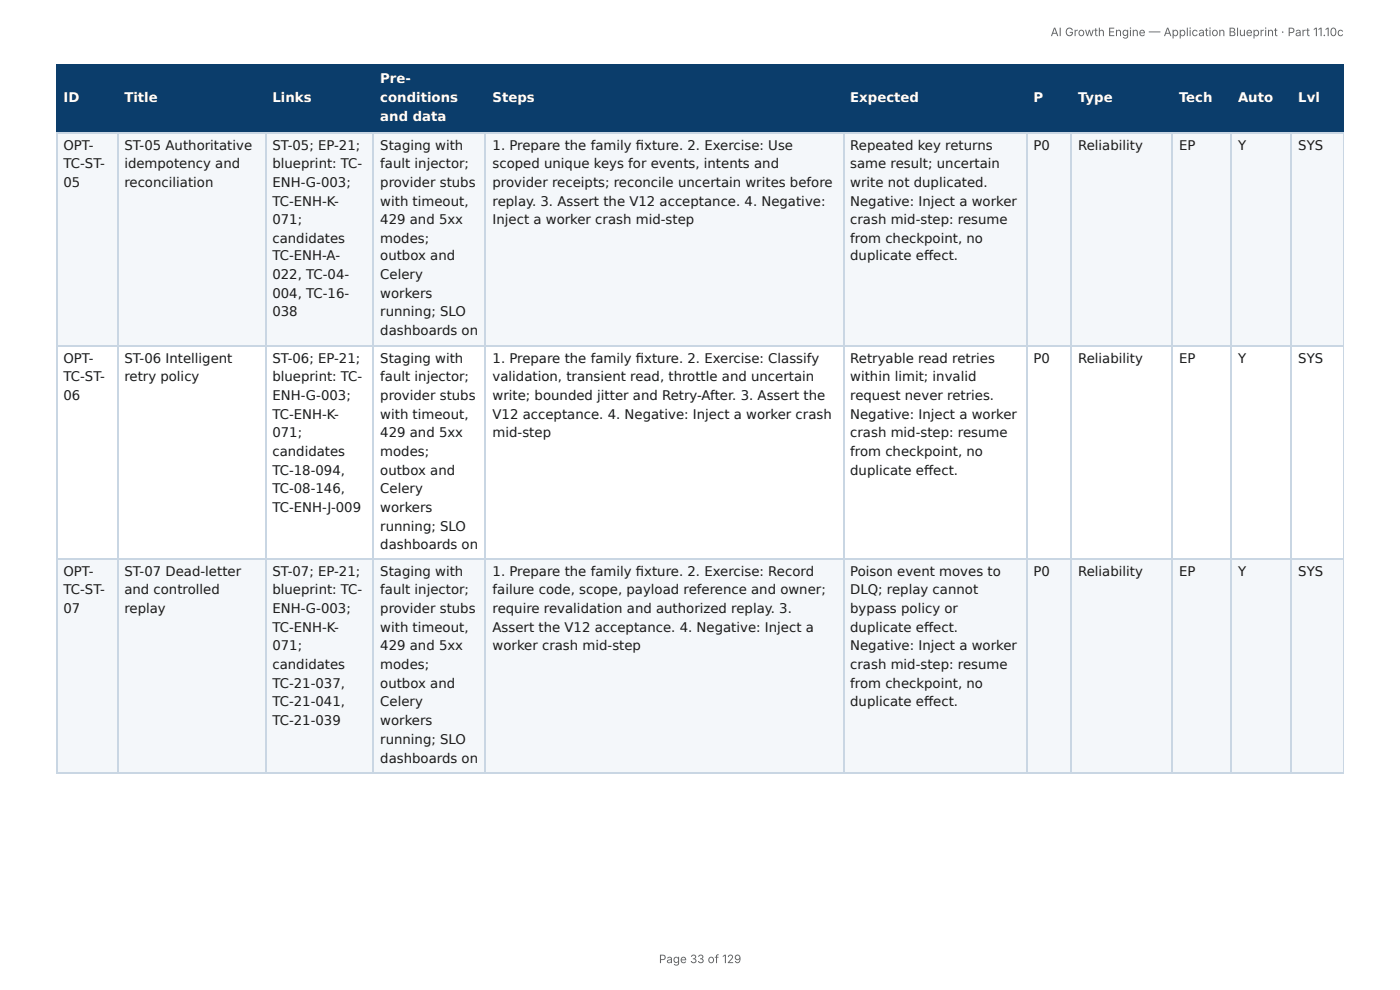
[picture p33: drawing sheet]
<svg xmlns="http://www.w3.org/2000/svg" width="297mm" height="210mm" viewBox="0 0 297 210" stroke-linecap="round" stroke-linejoin="round" font-family="sans-serif">
<defs><g id="words">
<g font-size="2.8" fill="#fff">
<text x="80.8" y="17.7">Pre-</text>
<text x="13.5" y="21.7">ID</text>
<text x="26.4" y="21.7">Title</text>
<text x="57.9" y="21.7">Links</text>
<text x="80.8" y="21.7">conditions</text>
<text x="104.6" y="21.7">Steps</text>
<text x="180.6" y="21.7">Expected</text>
<text x="219.5" y="21.7">P</text>
<text x="229" y="21.7">Type</text>
<text x="250.4" y="21.7">Tech</text>
<text x="262.9" y="21.7">Auto</text>
<text x="275.7" y="21.7">Lvl</text>
<text x="80.8" y="25.7">and data</text>
</g>
<g font-size="2.8" fill="#1a1a1a">
<text x="13.5" y="31.8">OPT-</text>
<text x="13.5" y="35.7">TC-ST-</text>
<text x="26.4" y="31.8">ST-05 Authoritative</text>
<text x="26.4" y="35.7">idempotency and</text>
<text x="57.9" y="31.8">ST-05; EP-21;</text>
<text x="57.9" y="35.7">blueprint: TC-</text>
<text x="80.8" y="31.8">Staging with</text>
<text x="80.8" y="35.7">fault injector;</text>
<text x="104.6" y="31.8">1. Prepare the family fi xture. 2. Exercise: Use</text>
<text x="104.6" y="35.7">scoped unique keys for events, intents and</text>
<text x="180.6" y="31.8">Repeated key returns</text>
<text x="180.6" y="35.7">same result; uncertain</text>
<text x="219.5" y="31.8">P0</text>
<text x="229" y="31.8">Reliability</text>
<text x="250.4" y="31.8">EP</text>
<text x="262.9" y="31.8">Y</text>
<text x="275.7" y="31.8">SYS</text>
<text x="13.5" y="39.7">05</text>
<text x="26.4" y="39.7">reconciliation</text>
<text x="57.9" y="39.7">ENH-G-003;</text>
<text x="80.8" y="39.7">provider stubs</text>
<text x="104.6" y="39.7">provider receipts; reconcile uncertain writes before</text>
<text x="180.6" y="39.7">write not duplicated.</text>
<text x="57.9" y="43.7">TC-ENH-K-</text>
<text x="57.9" y="47.6">071;</text>
<text x="80.8" y="43.7">with timeout,</text>
<text x="80.8" y="47.6">429 and 5xx</text>
<text x="104.6" y="43.7">replay. 3. Assert the V12 acceptance. 4. Negative:</text>
<text x="104.6" y="47.6">Inject a worker crash mid-step</text>
<text x="180.6" y="43.7">Negative: Inject a worker</text>
<text x="180.6" y="47.6">crash mid-step: resume</text>
<text x="57.9" y="51.6">candidates</text>
<text x="80.8" y="51.6">modes;</text>
<text x="180.6" y="51.6">from checkpoint, no</text>
<text x="57.9" y="55.3">TC-ENH-A-</text>
<text x="57.9" y="59.3">022, TC-04-</text>
<text x="80.8" y="55.3">outbox and</text>
<text x="80.8" y="59.3">Celery</text>
<text x="180.6" y="55.3">duplicate eff ect.</text>
<text x="57.9" y="63.2">004, TC-16-</text>
<text x="80.8" y="63.2">workers</text>
<text x="57.9" y="67.2">038</text>
<text x="80.8" y="67.2">running; SLO</text>
<text x="80.8" y="71.2">dashboards on</text>
<text x="13.5" y="77">OPT-</text>
<text x="26.4" y="77">ST-06 Intelligent</text>
<text x="57.9" y="77">ST-06; EP-21;</text>
<text x="80.8" y="77">Staging with</text>
<text x="104.6" y="77">1. Prepare the family fi xture. 2. Exercise: Classify</text>
<text x="180.6" y="77">Retryable read retries</text>
<text x="219.5" y="77">P0</text>
<text x="229" y="77">Reliability</text>
<text x="250.4" y="77">EP</text>
<text x="262.9" y="77">Y</text>
<text x="275.7" y="77">SYS</text>
<text x="13.5" y="81">TC-ST-</text>
<text x="26.4" y="81">retry policy</text>
<text x="57.9" y="81">blueprint: TC-</text>
<text x="80.8" y="81">fault injector;</text>
<text x="104.6" y="81">validation, transient read, throttle and uncertain</text>
<text x="180.6" y="81">within limit; invalid</text>
<text x="13.5" y="84.9">06</text>
<text x="57.9" y="84.9">ENH-G-003;</text>
<text x="57.9" y="88.9">TC-ENH-K-</text>
<text x="80.8" y="84.9">provider stubs</text>
<text x="80.8" y="88.9">with timeout,</text>
<text x="104.6" y="84.9">write; bounded jitter and Retry-After. 3. Assert the</text>
<text x="104.6" y="88.9">V12 acceptance. 4. Negative: Inject a worker crash</text>
<text x="180.6" y="84.9">request never retries.</text>
<text x="180.6" y="88.9">Negative: Inject a worker</text>
<text x="57.9" y="92.9">071;</text>
<text x="80.8" y="92.9">429 and 5xx</text>
<text x="104.6" y="92.9">mid-step</text>
<text x="180.6" y="92.9">crash mid-step: resume</text>
<text x="57.9" y="96.8">candidates</text>
<text x="57.9" y="100.8">TC-18-094,</text>
<text x="80.8" y="96.8">modes;</text>
<text x="80.8" y="100.8">outbox and</text>
<text x="180.6" y="96.8">from checkpoint, no</text>
<text x="180.6" y="100.8">duplicate eff ect.</text>
<text x="57.9" y="104.8">TC-08-146,</text>
<text x="80.8" y="104.8">Celery</text>
<text x="57.9" y="108.7">TC-ENH-J-009</text>
<text x="80.8" y="108.7">workers</text>
<text x="80.8" y="112.7">running; SLO</text>
<text x="80.8" y="116.7">dashboards on</text>
<text x="13.5" y="122.2">OPT-</text>
<text x="26.4" y="122.2">ST-07 Dead-letter</text>
<text x="57.9" y="122.2">ST-07; EP-21;</text>
<text x="80.8" y="122.2">Staging with</text>
<text x="104.6" y="122.2">1. Prepare the family fi xture. 2. Exercise: Record</text>
<text x="180.6" y="122.2">Poison event moves to</text>
<text x="219.5" y="122.2">P0</text>
<text x="229" y="122.2">Reliability</text>
<text x="250.4" y="122.2">EP</text>
<text x="262.9" y="122.2">Y</text>
<text x="275.7" y="122.2">SYS</text>
<text x="13.5" y="126.2">TC-ST-</text>
<text x="13.5" y="130.2">07</text>
<text x="26.4" y="126.2">and controlled</text>
<text x="26.4" y="130.2">replay</text>
<text x="57.9" y="126.2">blueprint: TC-</text>
<text x="57.9" y="130.2">ENH-G-003;</text>
<text x="80.8" y="126.2">fault injector;</text>
<text x="80.8" y="130.2">provider stubs</text>
<text x="104.6" y="126.2">failure code, scope, payload reference and owner;</text>
<text x="104.6" y="130.2">require revalidation and authorized replay. 3.</text>
<text x="180.6" y="126.2">DLQ; replay cannot</text>
<text x="180.6" y="130.2">bypass policy or</text>
<text x="57.9" y="134.1">TC-ENH-K-</text>
<text x="80.8" y="134.1">with timeout,</text>
<text x="104.6" y="134.1">Assert the V12 acceptance. 4. Negative: Inject a</text>
<text x="180.6" y="134.1">duplicate eff ect.</text>
<text x="57.9" y="138.1">071;</text>
<text x="57.9" y="142.1">candidates</text>
<text x="80.8" y="138.1">429 and 5xx</text>
<text x="80.8" y="142.1">modes;</text>
<text x="104.6" y="138.1">worker crash mid-step</text>
<text x="180.6" y="138.1">Negative: Inject a worker</text>
<text x="180.6" y="142.1">crash mid-step: resume</text>
<text x="57.9" y="146.1">TC-21-037,</text>
<text x="80.8" y="146.1">outbox and</text>
<text x="180.6" y="146.1">from checkpoint, no</text>
<text x="57.9" y="150">TC-21-041,</text>
<text x="57.9" y="154">TC-21-039</text>
<text x="80.8" y="150">Celery</text>
<text x="80.8" y="154">workers</text>
<text x="180.6" y="150">duplicate eff ect.</text>
<text x="80.8" y="158">running; SLO</text>
<text x="80.8" y="161.9">dashboards on</text>
</g>
<g font-size="2.5" fill="#666">
<text x="223.1" y="7.7">AI Growth Engine — Application Blueprint · Part 11.10c</text>
<text x="140" y="204.5">Page 33 of 129</text>
</g>
</g></defs>
<g fill="#0b3d6b">
<path d="M12.2 14h12.7v14h-12.7z"/>
<path d="M24.9 14h31.5v14h-31.5z"/>
<path d="M56.4 14h23v14h-23z"/>
<path d="M79.4 14h23.8v14h-23.8z"/>
<path d="M103.2 14h75.9v14h-75.9z"/>
<path d="M179.1 14h38.9v14h-38.9z"/>
<path d="M218 14h9.5v14h-9.5z"/>
<path d="M227.5 14h21.5v14h-21.5z"/>
<path d="M249 14h12.4v14h-12.4z"/>
<path d="M261.4 14h13v14h-13z"/>
<path d="M274.4 14h11v14h-11z"/>
</g>
<g fill="#f4f7fa">
<path d="M12.2 28h12.7v45.6h-12.7z"/>
<path d="M24.9 28h31.5v45.6h-31.5z"/>
<path d="M56.4 28h23v45.6h-23z"/>
<path d="M79.4 28h23.8v45.6h-23.8z"/>
<path d="M103.2 28h75.9v45.6h-75.9z"/>
<path d="M179.1 28h38.9v45.6h-38.9z"/>
<path d="M218 28h9.5v45.6h-9.5z"/>
<path d="M227.5 28h21.5v45.6h-21.5z"/>
<path d="M249 28h12.4v45.6h-12.4z"/>
<path d="M261.4 28h13v45.6h-13z"/>
<path d="M274.4 28h11v45.6h-11z"/>
<path d="M12.2 118.8h12.7v45.2h-12.7z"/>
<path d="M24.9 118.8h31.5v45.2h-31.5z"/>
<path d="M56.4 118.8h23v45.2h-23z"/>
<path d="M79.4 118.8h23.8v45.2h-23.8z"/>
<path d="M103.2 118.8h75.9v45.2h-75.9z"/>
<path d="M179.1 118.8h38.9v45.2h-38.9z"/>
<path d="M218 118.8h9.5v45.2h-9.5z"/>
<path d="M227.5 118.8h21.5v45.2h-21.5z"/>
<path d="M249 118.8h12.4v45.2h-12.4z"/>
<path d="M261.4 118.8h13v45.2h-13z"/>
<path d="M274.4 118.8h11v45.2h-11z"/>
</g>
<g fill="none" stroke="#0b3d6b" stroke-width=".26">
<path d="M11.9 13.9h273.5M12 13.8v14.5M25 13.8v14.5M56.5 13.8v14.5M79.2 13.8v14.5M103.1 13.8v14.5M179.3 13.8v14.5M218.1 13.8v14.5M227.4 13.8v14.5M248.8 13.8v14.5M261.5 13.8v14.5M274.2 13.8v14.5"/>
<path d="M11.9 28.2h273.5"/>
</g>
<path d="M285.3 13.8v14.5" fill="none" stroke="#0b3d6b" stroke-width=".21"/>
<g fill="none" stroke="#c9d6e3" stroke-width=".26">
<path d="M11.9 28.2h273.5M12 28.3v135.7M25 28.3v135.7M56.5 28.3v135.7M79.2 28.3v135.7M103.1 28.3v135.7M179.3 28.3v135.7M218.1 28.3v135.7M227.4 28.3v135.7M248.8 28.3v135.7M261.5 28.3v135.7M274.2 28.3v135.7"/>
<path d="M11.9 73.4h273.5M11.9 118.7h273.5M11.9 164.2h273.5"/>
</g>
<path d="M285.3 28.3v135.7" fill="none" stroke="#c9d6e3" stroke-width=".21"/>
<use href="#words"/>
</svg>
